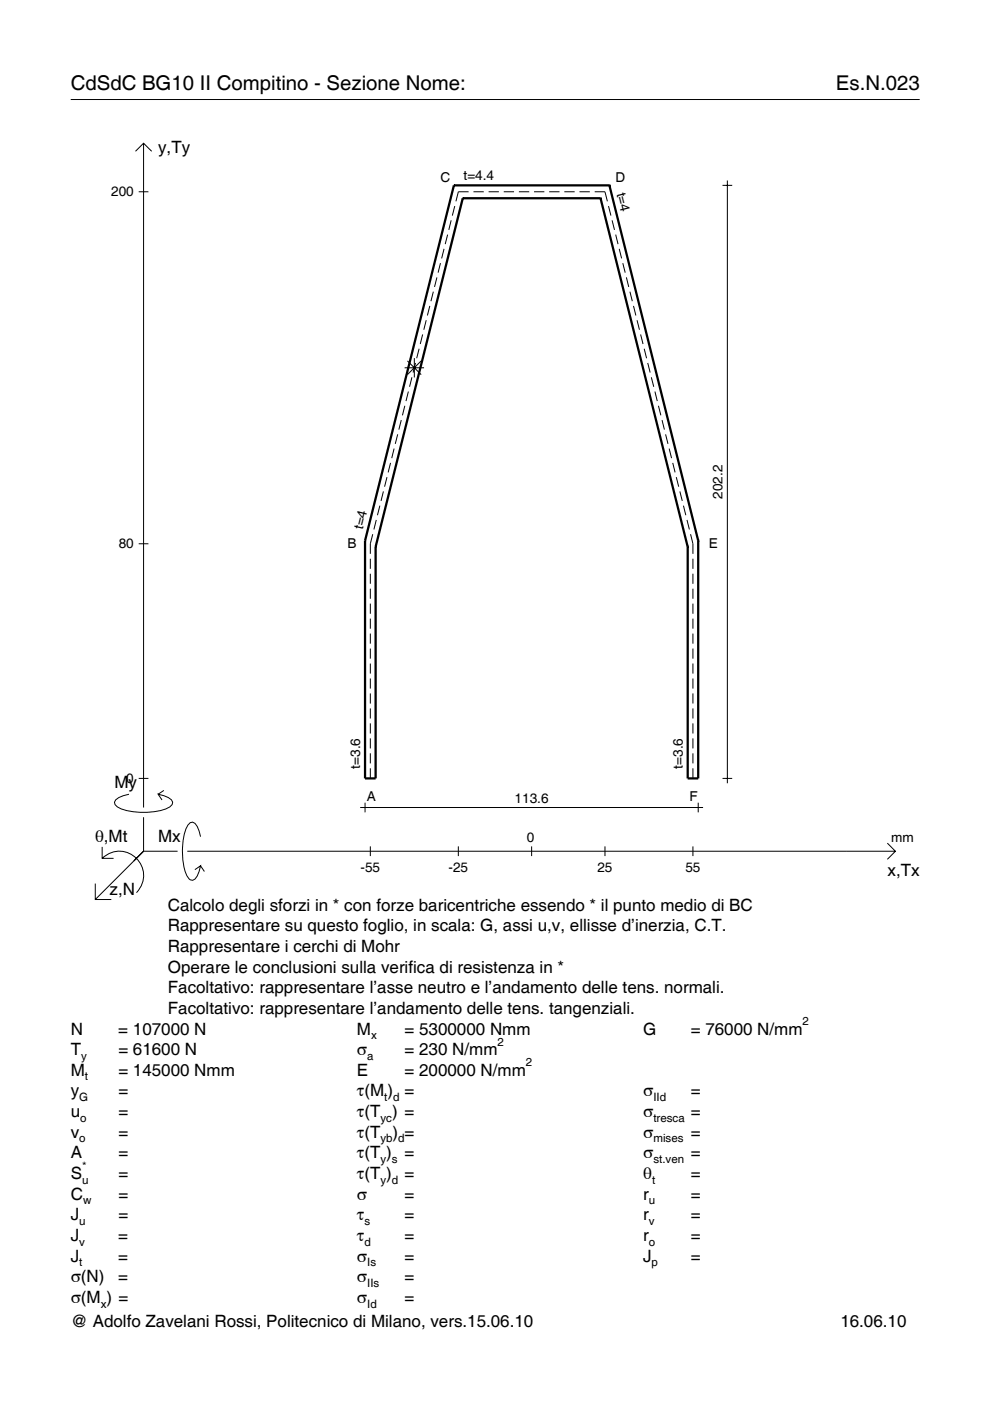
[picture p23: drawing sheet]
<svg xmlns="http://www.w3.org/2000/svg" width="210mm" height="297mm" viewBox="0 0 210 297" stroke-linecap="round" stroke-linejoin="round" font-family="sans-serif">
<defs><g id="words">
<g font-size="4.3">
<text x="15" y="19">CdSdC BG10 II Compitino - Sezione Nome:</text>
<text x="177.2" y="19">Es.N.023</text>
</g>
<g font-size="3.6">
<text x="33.5" y="32.4">y,Ty</text>
<text x="24.3" y="167.1">My</text>
<text x="20.1" y="178.4">θ,Mt</text>
<text x="33.5" y="178.4">Mx</text>
<text x="188.2" y="185.6">x,Tx</text>
<text x="23.2" y="189.7">z,N</text>
<text x="35.6" y="193.1">Calcolo degli sforzi in * con forze baricentriche essendo * il punto medio di BC</text>
<text x="35.6" y="197.5">Rappresentare su questo foglio, in scala: G, assi u,v, ellisse d’inerzia, C.T.</text>
<text x="35.6" y="201.8">Rappresentare i cerchi di Mohr</text>
<text x="35.6" y="206.2">Operare le conclusioni sulla verifica di resistenza in *</text>
<text x="35.6" y="210.6">Facoltativo: rappresentare l’asse neutro e l’andamento delle tens. normali.</text>
<text x="35.6" y="215">Facoltativo: rappresentare l’andamento delle tens. tangenziali.</text>
<text x="15" y="219.3">N</text>
<text x="25.1" y="219.3">= 107000 N</text>
<text x="75.7" y="219.3">M</text>
<text x="85.8" y="219.3">= 5300000 Nmm</text>
<text x="136.4" y="219.3">G</text>
<text x="146.5" y="219.3">= 76000 N/mm</text>
<text x="15" y="223.7">T</text>
<text x="25.1" y="223.7">= 61600 N</text>
<text x="75.7" y="223.7">σ</text>
<text x="85.8" y="223.7">= 230 N/mm</text>
<text x="15" y="232.5">y</text>
<text x="15" y="228.1">M</text>
<text x="25.1" y="232.5">=</text>
<text x="25.1" y="228.1">= 145000 Nmm</text>
<text x="75.7" y="232.5">τ(M ) =</text>
<text x="75.7" y="228.1">E</text>
<text x="85.8" y="228.1">= 200000 N/mm</text>
<text x="136.4" y="232.5">σ</text>
<text x="146.5" y="232.5">=</text>
<text x="15" y="236.8">u</text>
<text x="25.1" y="236.8">=</text>
<text x="75.7" y="236.8">τ(T ) =</text>
<text x="136.4" y="236.8">σ</text>
<text x="146.5" y="236.8">=</text>
<text x="15" y="245.6">A</text>
<text x="15" y="241.2">v</text>
<text x="25.1" y="241.2">=</text>
<text x="25.1" y="245.6">=</text>
<text x="75.7" y="245.6">τ(T )</text>
<text x="75.7" y="241.2">τ(T</text>
<text x="83.3" y="241.2">) =</text>
<text x="85.8" y="245.6">=</text>
<text x="136.4" y="241.2">σ</text>
<text x="136.4" y="245.6">σ</text>
<text x="146.5" y="241.2">=</text>
<text x="146.5" y="245.6">=</text>
<text x="15" y="250">S</text>
<text x="25.1" y="250">=</text>
<text x="75.7" y="250">τ(T )</text>
<text x="85.8" y="250">=</text>
<text x="136.4" y="250">θ</text>
<text x="146.5" y="250">=</text>
<text x="15" y="254.3">C</text>
<text x="25.1" y="254.3">=</text>
<text x="75.7" y="254.3">σ</text>
<text x="85.8" y="254.3">=</text>
<text x="136.4" y="254.3">r</text>
<text x="146.5" y="254.3">=</text>
<text x="15" y="258.7">J</text>
<text x="15" y="263.1">J</text>
<text x="25.1" y="263.1">=</text>
<text x="25.1" y="258.7">=</text>
<text x="75.7" y="258.7">τ</text>
<text x="75.7" y="263.1">τ</text>
<text x="85.8" y="258.7">=</text>
<text x="85.8" y="263.1">=</text>
<text x="136.4" y="258.7">r</text>
<text x="136.4" y="263.1">r</text>
<text x="146.5" y="258.7">=</text>
<text x="146.5" y="263.1">=</text>
<text x="15" y="267.5">J</text>
<text x="25.1" y="267.5">=</text>
<text x="75.7" y="267.5">σ</text>
<text x="85.8" y="267.5">=</text>
<text x="136.4" y="267.5">J</text>
<text x="146.5" y="267.5">=</text>
<text x="15" y="271.8">σ(N)</text>
<text x="25.1" y="271.8">=</text>
<text x="75.7" y="271.8">σ</text>
<text x="85.8" y="271.8">=</text>
<text x="15" y="276.2">σ(M ) =</text>
<text x="15" y="281.4">@ Adolfo Zavelani Rossi, Politecnico di Milano, vers.15.06.10</text>
<text x="75.7" y="276.2">σ</text>
<text x="85.8" y="276.2">=</text>
<text x="178.2" y="281.4">16.06.10</text>
</g>
<g font-size="2.9">
<text x="23.6" y="41.7">200</text>
<text x="93.4" y="38.6">C</text>
<text x="98.3" y="38.3">t=4.4</text>
<text x="130.5" y="38.6">D</text>
<text x="130.7" y="41" transform="rotate(76 130.7 41)">t=4</text>
<text x="153.2" y="105.8" transform="rotate(-90 153.2 105.8)">202.2</text>
<text x="76.9" y="112.4" transform="rotate(-76 76.9 112.4)">t=4</text>
<text x="25.2" y="116.3">80</text>
<text x="73.7" y="116.2">B</text>
<text x="150.3" y="116.2">E</text>
<text x="26.8" y="166">0</text>
<text x="76.4" y="163" transform="rotate(-90 76.4 163)">t=3.6</text>
<text x="144.8" y="163" transform="rotate(-90 144.8 163)">t=3.6</text>
<text x="77.8" y="169.8">A</text>
<text x="109.1" y="170.2">113.6</text>
<text x="146.2" y="169.8">F</text>
<text x="111.7" y="178.4">0</text>
<text x="189" y="178.4">mm</text>
<text x="76.4" y="184.9">-55</text>
<text x="95.1" y="184.9">-25</text>
<text x="126.7" y="184.9">25</text>
<text x="145.3" y="184.9">55</text>
</g>
<g font-size="2.4">
<text x="78.7" y="220.3">x</text>
<text x="105.5" y="221.7">2</text>
<text x="170.2" y="217.3">2</text>
<text x="17.2" y="224.7">y</text>
<text x="77.9" y="224.7">a</text>
<text x="111.5" y="226.1">2</text>
<text x="16.8" y="233.5">G</text>
<text x="18" y="229.1">t</text>
<text x="81.5" y="233.5">t d</text>
<text x="138.5" y="233.5">IId</text>
<text x="17" y="237.8">o</text>
<text x="80.7" y="237.8">yc</text>
<text x="138.5" y="237.8">tresca</text>
<text x="16.8" y="242.2">o</text>
<text x="80.7" y="242.2">yb d</text>
<text x="138.5" y="242.2">mises</text>
<text x="17.4" y="251">u</text>
<text x="17.4" y="248">*</text>
<text x="80.7" y="246.6">y s</text>
<text x="80.7" y="251">y d</text>
<text x="138.2" y="251">t</text>
<text x="138.5" y="246.6">st.ven</text>
<text x="17.6" y="255.3">w</text>
<text x="137.6" y="255.3">u</text>
<text x="16.8" y="259.7">u</text>
<text x="77.3" y="259.7">s</text>
<text x="137.6" y="259.7">v</text>
<text x="16.8" y="264.1">v</text>
<text x="16.8" y="268.5">t</text>
<text x="77.3" y="264.1">d</text>
<text x="77.9" y="268.5">Is</text>
<text x="137.6" y="264.1">o</text>
<text x="138.2" y="268.5">p</text>
<text x="77.9" y="272.8">IIs</text>
<text x="21.4" y="277.2">x</text>
<text x="77.9" y="277.2">Id</text>
</g>
</g></defs>
<g fill="none" stroke="#000" stroke-width=".21">
<path d="M15 21.1h180M28.7 32.1l1.7-1.7 1.8 1.7M30.4 30.4v140.8M153.2 39.3h2M154.2 38.3v127.8M29.4 40.7h2.1M92.6 58.8l-.5 2M93.4 55.8l-.5 2M94.1 52.8l-.5 2M94.9 49.7l-.5 2.1M95.7 46.7l-.5 2M96.4 43.7l-.5 2"/>
<path d="M99.4 40.7h-2.2l-.5 2M100.4 40.7h2.2M103.6 40.7h2.2M106.8 40.7h2.2M110 40.7h2.2M113.2 40.7h2.2M116.4 40.7h2.2M119.7 40.7h2.1M122.9 40.7h2.2M126.1 40.7h2.2l.5 2M129 43.7l.5 2M129.8 46.7l.5 2"/>
<path d="M130.5 49.7l.5 2.1M131.3 52.8l.5 2M132 55.8l.6 2M132.8 58.8l.5 2M85.8 78h4.1M86.4 76.5l2.9 2.9M87.3 80l-.5 2M87.8 75.9v4.1M88.1 77l-.5 2M88.9 73.9l-.6 2.1M89.3 76.5l-2.9 2.9M89.6 70.9l-.5 2"/>
<path d="M90.4 67.9l-.5 2M91.1 64.9l-.5 2M91.9 61.8l-.5 2.1M133.6 61.8l.5 2.1M134.3 64.9l.5 2M135.1 67.9l.5 2M135.8 70.9l.5 2M136.6 73.9l.5 2.1M137.3 77l.5 2M138.1 80l.5 2M82.8 98.1l-.5 2.1M83.6 95.1l-.5 2"/>
<path d="M84.3 92.1l-.5 2M85.1 89.1l-.5 2M85.8 86l-.5 2.1M86.6 83l-.5 2M138.9 83l.5 2M139.6 86l.5 2.1M140.4 89.1l.5 2M141.1 92.1l.5 2M141.9 95.1l.5 2M142.6 98.1l.5 2.1M29.4 115.3h2.1M78.5 118.5v2.1"/>
<path d="M79 113.3l-.5 2v2.1M79.8 110.2l-.5 2.1M80.5 107.2l-.5 2M81.3 104.2l-.5 2M82 101.2l-.5 2M143.4 101.2l.5 2M144.1 104.2l.6 2M144.9 107.2l.5 2M145.7 110.2l.5 2.1M146.4 113.3l.5 2v2.1M146.9 118.5v2.1M78.5 121.6v2.2"/>
<path d="M78.5 124.8v2.1M78.5 128v2.1M78.5 131.2v2.1M78.5 134.3v2.2M78.5 137.5v2.1M146.9 121.6v2.2M146.9 124.8v2.1M146.9 128v2.1M146.9 131.2v2.1M146.9 134.3v2.2M146.9 137.5v2.1M78.5 140.7v2.1"/>
<path d="M78.5 143.8v2.2M78.5 147v2.2M78.5 150.2v2.1M78.5 153.4v2.1M78.5 156.5v2.2M78.5 159.7v2.2M146.9 140.7v2.1M146.9 143.8v2.2M146.9 147v2.2M146.9 150.2v2.1M146.9 153.4v2.1M146.9 156.5v2.2"/>
<path d="M146.9 159.7v2.2M21.7 179.6v2.4h2.4M27.3 168.4a3.6 3.6 0 0 0-3 1.7l.1 .5a5.6 5.6 0 0 0 3.8 1.5 13.4 13.4 0 0 0 7.8-1l.5-.5 .1-.5a3.6 3.6 0 0 0-3.1-1.7l.8 1.2M29.4 165h2.1M30.4 173.3v7.2M34.7 167.6l-1.2 .8M42.5 177.4a3.6 3.6 0 0 0-1.7-3.1l-.5 .1a5.7 5.7 0 0 0-1.5 3.8 13.9 13.9 0 0 0 1.1 7.9l.4 .4 .5 .1a3.6 3.6 0 0 0 1.7-3l-1.2 .8M76.4 171.2h72.7M77.4 170.2v2M78.5 162.9v2.1M78.5 179.4v2.1M97.2 179.4v2.1"/>
<path d="M112.7 179.4v2.1M128.3 179.4v2.1M146.9 162.9v2.1M146.9 179.4v2.1M148 170.2v2M153.2 165h2M188.1 178.8l1.7 1.7-1.7 1.7M20.2 187.3v3.4h3.4M21.7 182a5.1 5.1 0 0 1 7.2 0 5.1 5.1 0 0 1 0 7.3M30.4 180.5l-10.2 10.2M30.4 180.5h7.2M39.7 180.5h150.1"/>
<path d="M42.5 183.6l.8 1.2"/>
</g>
<g fill="none" stroke="#000" stroke-width=".48">
<path d="M96.2 39.3h.1M96.2 39.3l-18.8 75.3M96.2 39.3h33M129.2 39.3h.1M129.2 39.3l18.8 75.3M98.1 42h.1M98.1 42l-18.5 73.9M98.1 42h29.2M127.3 42h.1M127.3 42l18.5 73.9M77.4 114.6h.1M77.4 114.6v50.4h2.2v-49.1"/>
<path d="M79.6 115.9h.1M145.8 115.9h.1M148 114.6h.1M148 114.6v50.4h-2.2v-49.1"/>
</g>
<use href="#words"/>
</svg>
